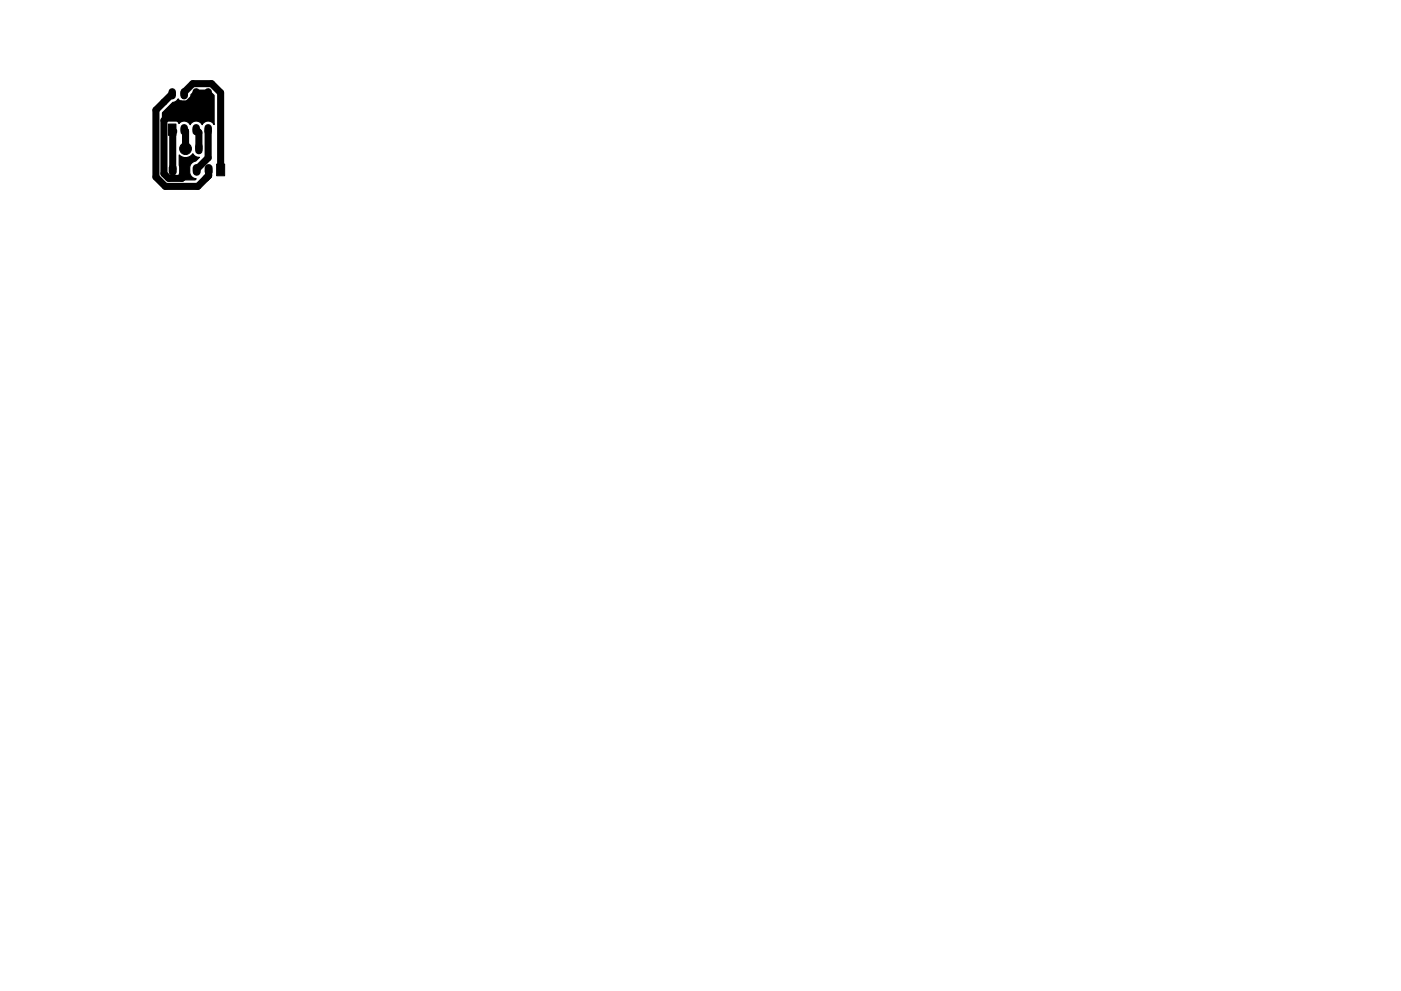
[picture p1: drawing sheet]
<svg xmlns="http://www.w3.org/2000/svg" width="297mm" height="210mm" viewBox="0 0 297 210" stroke-linecap="round" stroke-linejoin="round" font-family="sans-serif">
<path d="M36.6 35.6v.8M39.2 35.6v.8M41.7 35.6v.8M44.2 35.6v.8" fill="none" stroke="#000" stroke-width="1.7"/>
<g fill="#000" stroke="#000" stroke-width=".21">
<path d="M35.7 26.3h1.6v2.4h-1.6zM45.9 34.8h1.7v2.5h-1.7z"/>
<circle cx="39.3" cy="31.5" r="1.25"/>
</g>
<path d="M36.5 19.5v.8M39 19.5v.8M41.6 19.5v.8M44.1 19.5v.8M39 27.1v.8M41.6 27.1v.8M42.2 31v.9M44.1 27.1v.8" fill="none" stroke="#000" stroke-width="1.6"/>
<path d="M36.5 19.9l-3.4 3.4v14.3l2 1.9h6.8l2.3-2.2v-1.3M44.1 19.9h-2.5v.3l-1.8 1.8h-1.5l-3.5 3.6v11.3l1 .9h2.8l.6-.5v-1.3M36.5 27.5l.4 .4M36.6 27.6v8.4M39 20.2v-.6l1.9-1.9h4l1.9 2v16.3M39 27.5l.3 .3v3.7M41.6 27.5l.6 .6v3.4M44.1 27.5v6l-2.4 2.5" fill="none" stroke="#000" stroke-width="1.5"/>
<path d="M35.8 22.6l.8-.9 .7-.2 .5-.5a1.44 1.44 0 0 0 1.7 .7 1.44 1.44 0 0 0 1-1.6l.9-1h2.9l1.1 1.1v6.2a1.43 1.43 0 0 0-2.5 .1 1.43 1.43 0 0 0-2.6 0 1.43 1.43 0 0 0-2.4-.3l-.1-.3-.4-.2h-1.7a.64 .64 0 0 0-.6 .6v2.4l.1 .4-.1 6.5a1.92 1.92 0 0 0 .7 2.1 1.49 1.49 0 0 0 2.3-1.2l-.1-3.6a1.87 1.87 0 0 0 2.9-.3l.5 .5 .9 .3-.8 .8a1.47 1.47 0 0 0-1.3 1.4 1.92 1.92 0 0 0 .7 2.1l.7 .2-.2 .3h-5.8l-1.2-1.2v-13.1z" fill="#000" stroke="#000" stroke-width=".25"/>
</svg>
